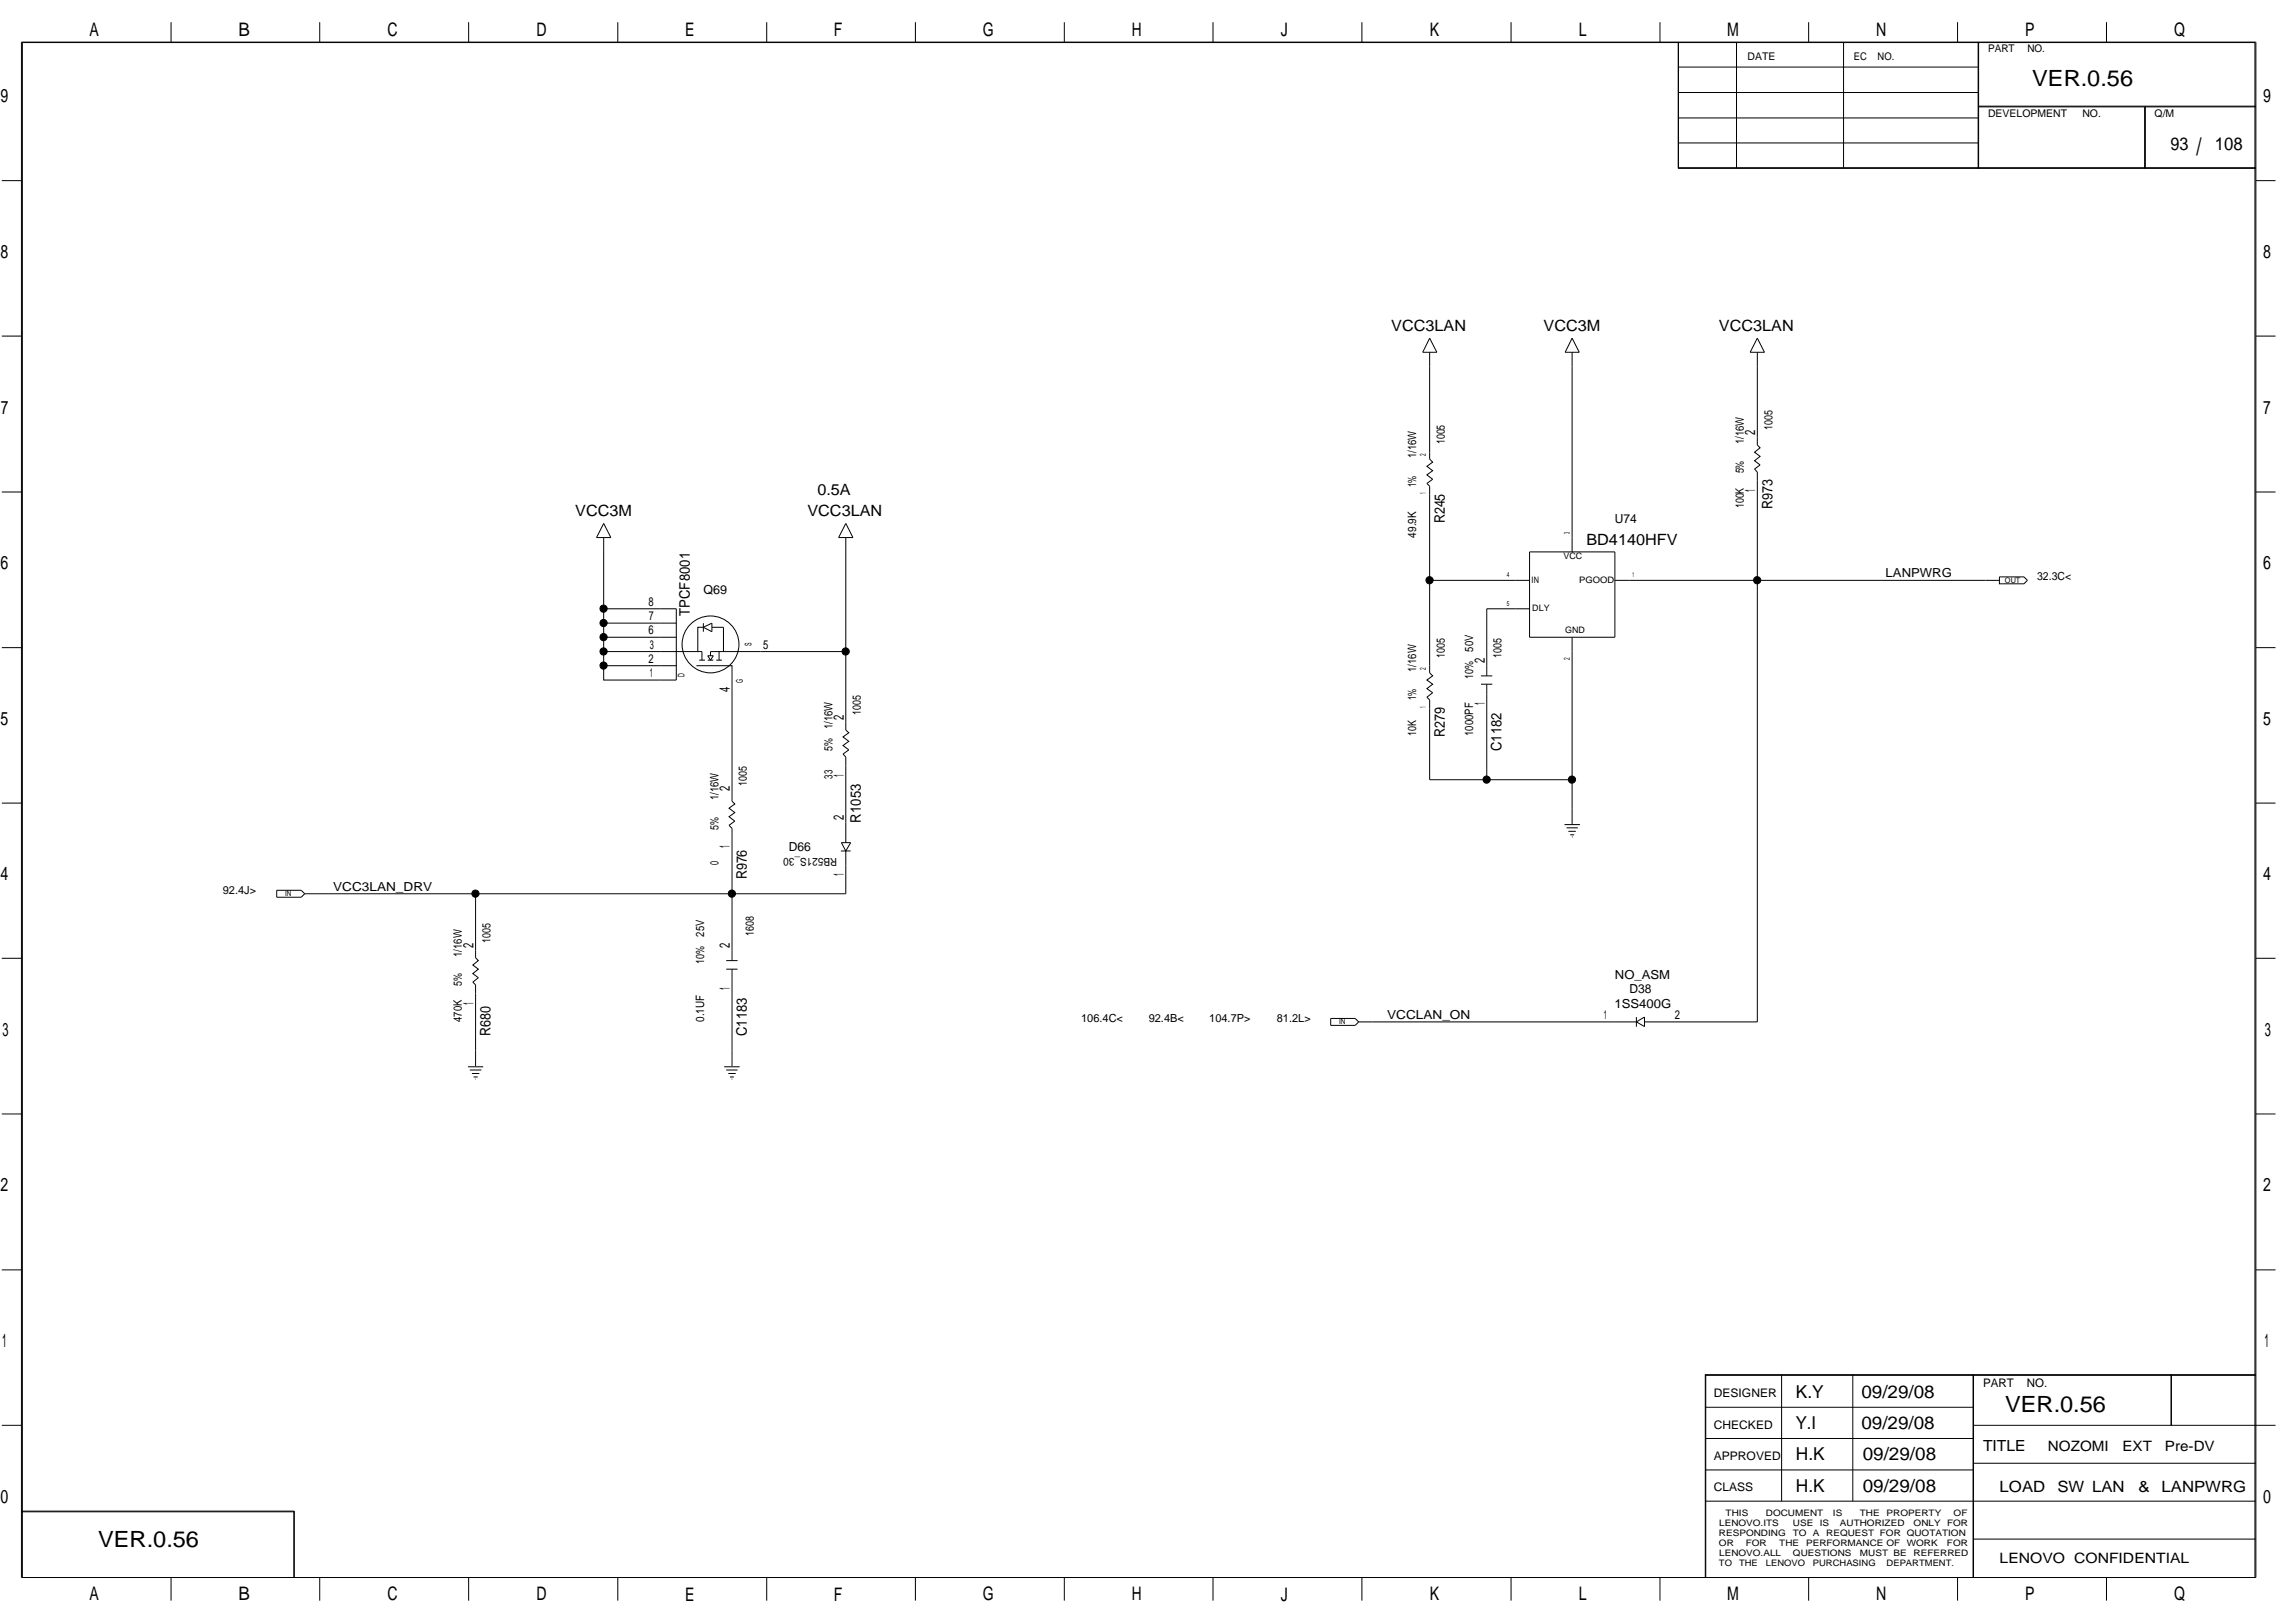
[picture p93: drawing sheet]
<svg xmlns="http://www.w3.org/2000/svg" width="420mm" height="297mm" viewBox="0 0 420 297" stroke-linecap="round" stroke-linejoin="round" font-family="sans-serif">
<defs><g id="words">
<text font-size="4.4" x="402.1" y="28.4">/</text>
<g font-size="4.1">
<text x="372.1" y="15.7">VER.0.56</text>
<text x="367.1" y="258.4">VER.0.56</text>
<text x="18" y="283.2">VER.0.56</text>
</g>
<g font-size="3.4">
<text x="16.4" y="6.6">A</text>
<text x="43.6" y="6.6">B</text>
<text x="70.9" y="6.6">C</text>
<text x="98.2" y="6.6">D</text>
<text x="125.4" y="6.6">E</text>
<text x="152.7" y="6.6">F</text>
<text x="179.9" y="6.6">G</text>
<text x="207.2" y="6.6">H</text>
<text x="234.5" y="6.6">J</text>
<text x="261.8" y="6.6">K</text>
<text x="289" y="6.6">L</text>
<text x="316.2" y="6.6">M</text>
<text x="343.5" y="6.6">N</text>
<text x="370.8" y="6.6">P</text>
<text x="398" y="6.6">Q</text>
<text x=".1" y="18.8">9</text>
<text x="414.3" y="18.8">9</text>
<text x=".1" y="47.2">8</text>
<text x="414.3" y="47.2">8</text>
<text x=".2" y="75.7">7</text>
<text x="414.3" y="75.7">7</text>
<text x=".1" y="104.2">6</text>
<text x="414.3" y="104.2">6</text>
<text x=".1" y="132.7">5</text>
<text x="414.3" y="132.7">5</text>
<text x=".1" y="161.1">4</text>
<text x="414.3" y="161.1">4</text>
<text x=".5" y="189.6">3</text>
<text x="414.6" y="189.6">3</text>
<text x=".1" y="218.1">2</text>
<text x="414.3" y="218.1">2</text>
<text x=".4" y="246.6">1</text>
<text x="414.6" y="246.6">1</text>
<text x=".1" y="275.1">0</text>
<text x="414.3" y="275.1">0</text>
<text x="16.4" y="292.9">A</text>
<text x="43.6" y="292.9">B</text>
<text x="70.9" y="292.9">C</text>
<text x="98.2" y="292.9">D</text>
<text x="125.4" y="292.9">E</text>
<text x="152.7" y="292.9">F</text>
<text x="179.9" y="292.9">G</text>
<text x="207.2" y="292.9">H</text>
<text x="234.5" y="292.9">J</text>
<text x="261.8" y="292.9">K</text>
<text x="289" y="292.9">L</text>
<text x="316.2" y="292.9">M</text>
<text x="343.5" y="292.9">N</text>
<text x="370.8" y="292.9">P</text>
<text x="398" y="292.9">Q</text>
</g>
<g font-size="3.3">
<text x="397.4" y="27.4">93</text>
<text x="405.5" y="27.4">108</text>
<text x="328.8" y="255.8">K.Y</text>
<text x="340.8" y="255.8">09/29/08</text>
<text x="328.7" y="261.6">Y.I</text>
<text x="340.8" y="261.6">09/29/08</text>
<text x="328.8" y="267.3">H.K</text>
<text x="341" y="267.3">09/29/08</text>
<text x="328.8" y="273">H.K</text>
<text x="341" y="273">09/29/08</text>
</g>
<g font-size="2.8">
<text x="254.7" y="60.6">VCC3LAN</text>
<text x="282.6" y="60.6">VCC3M</text>
<text x="314.7" y="60.6">VCC3LAN</text>
<text x="105.3" y="94.5">VCC3M</text>
<text x="147.8" y="94.5">VCC3LAN</text>
<text x="149.6" y="90.6">0.5A</text>
<text x="290.4" y="99.7">BD4140HFV</text>
<text x="363" y="265.6">TITLE</text>
<text x="366.1" y="273.1">LOAD</text>
<text x="376.7" y="273.1">SW LAN</text>
<text x="391.5" y="273.1">&amp;</text>
<text x="395.7" y="273.1">LANPWRG</text>
</g>
<g font-size="2.7">
<text x="321.3" y="79.6" transform="rotate(-90 321.3 79.6)">2</text>
<text x="264.5" y="95.8" transform="rotate(-90 264.5 95.8)">R245</text>
<text x="321.3" y="90" transform="rotate(-90 321.3 90)">1</text>
<text x="324.5" y="93.2" transform="rotate(-90 324.5 93.2)">R973</text>
<text x="126.3" y="112.7" transform="rotate(-90 126.3 112.7)">TPCF8001</text>
<text x="271.8" y="121.3" transform="rotate(-90 271.8 121.3)">2</text>
<text x="133.6" y="126.7" transform="rotate(-90 133.6 126.7)">4</text>
<text x="154.5" y="131.7" transform="rotate(-90 154.5 131.7)">2</text>
<text x="271.8" y="129.1" transform="rotate(-90 271.8 129.1)">1</text>
<text x="264.5" y="134.9" transform="rotate(-90 264.5 134.9)">R279</text>
<text x="274.9" y="137.5" transform="rotate(-90 274.9 137.5)">C1182</text>
<text x="154.5" y="142.2" transform="rotate(-90 154.5 142.2)">1</text>
<text x="133.6" y="144.8" transform="rotate(-90 133.6 144.8)">2</text>
<text x="133.6" y="155.2" transform="rotate(-90 133.6 155.2)">1</text>
<text x="154.5" y="150" transform="rotate(-90 154.5 150)">2</text>
<text x="157.6" y="150.5" transform="rotate(-90 157.6 150.5)">R1053</text>
<text x="136.7" y="161" transform="rotate(-90 136.7 161)">R976</text>
<text x="154.5" y="160.4" transform="rotate(-90 154.5 160.4)">1</text>
<text x="86.7" y="173.5" transform="rotate(-90 86.7 173.5)">2</text>
<text x="133.6" y="173.5" transform="rotate(-90 133.6 173.5)">2</text>
<text x="86.7" y="183.9" transform="rotate(-90 86.7 183.9)">1</text>
<text x="133.6" y="181.2" transform="rotate(-90 133.6 181.2)">1</text>
<text x="89.8" y="189.7" transform="rotate(-90 89.8 189.7)">R680</text>
<text x="136.7" y="189.7" transform="rotate(-90 136.7 189.7)">C1183</text>
</g>
<g font-size="2.6">
<text x="374.9" y="265.5">NOZOMI</text>
<text x="388.6" y="265.5">EXT</text>
<text x="396.4" y="265.5">Pre-DV</text>
<text x="366.1" y="286.1">LENOVO CONFIDENTIAL</text>
</g>
<g font-size="2.3">
<text x="295.6" y="95.8">U74</text>
<text x="345.2" y="105.7">LANPWRG</text>
<text x="118.7" y="110.9">8</text>
<text x="118.8" y="113.5">7</text>
<text x="128.8" y="108.8">Q69</text>
<text x="118.7" y="116.1">6</text>
<text x="119" y="118.7">3</text>
<text x="139.7" y="118.7">5</text>
<text x="118.7" y="121.3">2</text>
<text x="118.9" y="123.9">1</text>
<text x="144.4" y="155.7">D66</text>
<text x="61" y="163">VCC3LAN_DRV</text>
<text x="295.6" y="179.2">NO_ASM</text>
<text x="295.6" y="184.4">1SS400G</text>
<text x="298.3" y="181.8">D38</text>
<text x="253.9" y="186.5">VCCLAN_ON</text>
<text x="293.6" y="186.5">1</text>
<text x="306.6" y="186.5">2</text>
</g>
<g font-size="2.2">
<text x="313.8" y="255.7">DESIGNER</text>
<text x="363" y="253.8">PART</text>
<text x="371.1" y="253.8">NO.</text>
<text x="313.8" y="261.5">CHECKED</text>
<text x="313.8" y="267.2">APPROVED</text>
<text x="313.8" y="272.9">CLASS</text>
</g>
<g font-size="2.1">
<text x="259.3" y="83.9" transform="rotate(-90 259.3 83.9)">1/16W</text>
<text x="264.5" y="81.3" transform="rotate(-90 264.5 81.3)">1005</text>
<text x="319.2" y="81.3" transform="rotate(-90 319.2 81.3)">1/16W</text>
<text x="324.5" y="78.7" transform="rotate(-90 324.5 78.7)">1005</text>
<text x="259.3" y="89.1" transform="rotate(-90 259.3 89.1)">1%</text>
<text x="319.2" y="86.7" transform="rotate(-90 319.2 86.7)">5%</text>
<text x="319.2" y="93" transform="rotate(-90 319.2 93)">100K</text>
<text x="259.3" y="98.4" transform="rotate(-90 259.3 98.4)">49.9K</text>
<text x="269.7" y="119.3" transform="rotate(-90 269.7 119.3)">50V</text>
<text x="259.3" y="123" transform="rotate(-90 259.3 123)">1/16W</text>
<text x="264.5" y="120.4" transform="rotate(-90 264.5 120.4)">1005</text>
<text x="269.7" y="124.3" transform="rotate(-90 269.7 124.3)">10%</text>
<text x="274.9" y="120.4" transform="rotate(-90 274.9 120.4)">1005</text>
<text x="157.6" y="130.8" transform="rotate(-90 157.6 130.8)">1005</text>
<text x="259.3" y="128.2" transform="rotate(-90 259.3 128.2)">1%</text>
<text x="152.4" y="137.5" transform="rotate(-90 152.4 137.5)">5%</text>
<text x="152.4" y="133.4" transform="rotate(-90 152.4 133.4)">1/16W</text>
<text x="259.3" y="134.7" transform="rotate(-90 259.3 134.7)">10K</text>
<text x="269.7" y="134.7" transform="rotate(-90 269.7 134.7)">1000PF</text>
<text x="136.7" y="143.8" transform="rotate(-90 136.7 143.8)">1005</text>
<text x="152.4" y="142.5" transform="rotate(-90 152.4 142.5)">33</text>
<text x="131.5" y="146.5" transform="rotate(-90 131.5 146.5)">1/16W</text>
<text x="131.5" y="151.8" transform="rotate(-90 131.5 151.8)">5%</text>
<text x="131.5" y="158.4" transform="rotate(-90 131.5 158.4)">0</text>
<text x="89.8" y="172.5" transform="rotate(-90 89.8 172.5)">1005</text>
<text x="128.9" y="171.4" transform="rotate(-90 128.9 171.4)">25V</text>
<text x="138" y="171.2" transform="rotate(-90 138 171.2)">1608</text>
<text x="84.6" y="175.1" transform="rotate(-90 84.6 175.1)">1/16W</text>
<text x="128.9" y="176.4" transform="rotate(-90 128.9 176.4)">10%</text>
<text x="84.6" y="180.5" transform="rotate(-90 84.6 180.5)">5%</text>
<text x="84.6" y="187" transform="rotate(-90 84.6 187)">470K</text>
<text x="128.9" y="187" transform="rotate(-90 128.9 187)">0.1UF</text>
</g>
<g font-size="2">
<text x="372.9" y="106.2">32.3C&lt;</text>
<text x="153.3" y="157" transform="rotate(180 153.3 157)">RB521S_30</text>
<text x="40.8" y="163.5">92.4J&gt;</text>
<text x="197.9" y="187">106.4C&lt;</text>
<text x="210.3" y="187">92.4B&lt;</text>
<text x="221.4" y="187">104.7P&gt;</text>
<text x="233.8" y="187">81.2L&gt;</text>
</g>
<g font-size="1.9">
<text x="319.9" y="11">DATE</text>
<text x="339.4" y="11">EC</text>
<text x="343.7" y="11">NO.</text>
<text x="364" y="9.5">PART</text>
<text x="371.2" y="9.5">NO.</text>
<text x="364" y="21.3">DEVELOPMENT</text>
<text x="381.2" y="21.3">NO.</text>
<text x="394.5" y="21.3">Q/M</text>
</g>
<g font-size="1.7">
<text x="137.6" y="118.2" transform="rotate(-90 137.6 118.2)">S</text>
<text x="125.3" y="124" transform="rotate(-90 125.3 124)">D</text>
<text x="136" y="125" transform="rotate(-90 136 125)">G</text>
</g>
<g font-size="1.6">
<text x="280.4" y="106.7">IN</text>
<text x="286.2" y="102.2">VCC</text>
<text x="289.1" y="106.7">PGOOD</text>
<text x="280.5" y="111.9">DLY</text>
<text x="286.5" y="115.8">GND</text>
<text x="314.7" y="281.2">RESPONDING</text>
<text x="314.7" y="279.3">LENOVO.ITS</text>
<text x="315.9" y="277.5">THIS</text>
<text x="323.3" y="277.5">DOCUMENT</text>
<text x="328.2" y="281.2">TO</text>
<text x="328.2" y="279.3">USE</text>
<text x="331.9" y="281.2">A</text>
<text x="333.2" y="279.3">IS</text>
<text x="334.3" y="281.2">REQUEST FOR QUOTATION</text>
<text x="335.6" y="277.5">IS</text>
<text x="336.8" y="279.3">AUTHORIZED</text>
<text x="340.5" y="277.5">THE</text>
<text x="345.4" y="277.5">PROPERTY</text>
<text x="350.3" y="279.3">ONLY</text>
<text x="356.5" y="279.3">FOR</text>
<text x="357.7" y="277.5">OF</text>
<text x="314.7" y="286.7">TO</text>
<text x="314.7" y="283">OR</text>
<text x="314.7" y="284.9">LENOVO.ALL</text>
<text x="318.4" y="286.7">THE</text>
<text x="319.6" y="283">FOR</text>
<text x="323.3" y="286.7">LENOVO</text>
<text x="325.7" y="283">THE</text>
<text x="328.2" y="284.9">QUESTIONS</text>
<text x="330.7" y="283">PERFORMANCE OF</text>
<text x="331.9" y="286.7">PURCHASING</text>
<text x="340.5" y="284.9">MUST BE</text>
<text x="345.4" y="286.7">DEPARTMENT.</text>
<text x="349.1" y="283">WORK</text>
<text x="350.3" y="284.9">REFERRED</text>
<text x="356.4" y="283">FOR</text>
</g>
<g font-size="1.5">
<text x="261.1" y="83.5" transform="rotate(-90 261.1 83.5)">2</text>
<text x="261.1" y="90.5" transform="rotate(-90 261.1 90.5)">1</text>
<text x="287.4" y="97.7" transform="rotate(-90 287.4 97.7)">3</text>
<text x="261.1" y="122.6" transform="rotate(-90 261.1 122.6)">2</text>
<text x="287.4" y="120.8" transform="rotate(-90 287.4 120.8)">2</text>
<text x="261.1" y="129.6" transform="rotate(-90 261.1 129.6)">1</text>
</g>
<g font-size="1.4">
<text x="367.1" y="106.6">OUT</text>
<text x="52.2" y="164">IN</text>
<text x="245.1" y="187.4">IN</text>
</g>
<g font-size="1.3">
<text x="275.9" y="105.7">4</text>
<text x="298.9" y="105.7">1</text>
<text x="275.9" y="110.9">5</text>
</g>
</g></defs>
<g fill="none" stroke="#000" stroke-width=".18">
<path d="M3.9 7.7h409.1v281h-409.1zM31.3 4.1v3.6M58.5 4.1v3.6M85.8 4.1v3.6M113.1 4.1v3.6M140.4 4.1v3.6M167.6 4.1v3.6M194.8 4.1v3.6M222.1 4.1v3.6M249.3 4.1v3.6M276.6 4.1v3.6M303.9 4.1v3.6"/>
<path d="M307.2 7.7v23.1h105.8M307.2 12.3h55M307.2 16.9h55M307.3 7.7v23.1M317.9 7.7v23.1M331.1 4.1v3.6M337.5 7.7v23.1M358.4 4.1v3.6M362.2 7.7v23.1M362.2 19.4h50.8M362.2 19.6h50.8M385.6 4.1v3.6"/>
<path d="M392.6 19.6v11.2M392.8 19.6v11.2M.3 33.1h3.6M307.2 30.7h105.8M307.2 21.6h55M307.3 26.2h54.9M413 33.1h3.6M.3 61.5h3.6M261.7 61.9l1.3 2.6h-2.5zM261.7 64.5v19.5l.6 .6-1.1 .7 1.1 .8-1.1 .8 1.1 .8-1.1 .8 .5 .5v34.1l.6 .6-1.1 .8 1.1 .7-1.1 .8 1.1 .8-1.1 .8 .5 .5v14.6h10.5v-17.5M287.8 61.9l1.3 2.6h-2.6zM287.8 64.5v36.5"/>
<path d="M321.7 61.9l1.3 2.6h-2.6zM321.7 64.5v16.9l.5 .6-1 .8 1 .7-1 .8 1 .8-1 .8 .5 .5v19.8h44.3M413 61.5h3.6M.3 90h3.6M110.5 95.8l1.3 2.6h-2.6zM110.5 98.4v13M154.8 98.4v20.9h-24.7v.7M154.8 95.8l1.4 2.6h-2.7zM413 90h3.6M.3 118.5h3.6M110.5 114v-2.6h13.3v13.1h-13.3v-2.7h13.3M123.8 114h-13.3v2.6"/>
<path d="M123.8 116.6h-13.3v2.7M128.8 114.8l1.5 .8v-1.6l-1.5 .8h-1v4.5M128.8 114v1.6M130.3 114.8h2.1v4.5M131.6 119.3v1.5M154.8 119.3v14.3l.6 .5-1.1 .8 1.1 .8-1.1 .7 1.1 .8-1.1 .8 .5 .6v15.6M280 111.4h-7.8v12.3M280 106.2h-18.3M280 101h15.6v15.6h-15.6zM287.8 116.6v34.2M295.6 106.2h26.1v80.8h-20.6M366 105.6h4.5l.7 .6-.7 .6h-4.5z"/>
<path d="M413 118.5h3.6M127.5 121.8h6.5v24.8l.5 .6-1 .7 1 .8-1 .8 1 .8-1 .7 .5 .6v24.2M128 120.8h1.1M128.5 120.8v-1.5h-18v2.5M129.6 120h1l-.5 .8zM129.6 120.8h1M131.1 120.8h1.1M271.1 123.7h2.1M271.1 125.2h2.1M.3 147h3.6M154 155.7h1.7M154 154.2h1.7l-.9 1.5z"/>
<path d="M154.8 155.7v7.9h-99M272.2 142.7h15.6M286.4 150.9h2.9M286.8 151.5h2.1M287.1 152.1h1.4M287.5 152.8h.7M287.8 153.2h.1M413 147h3.6M.3 175.4h3.6M50.7 162.9h4.4l.7 .7-.7 .6h-4.4zM87.1 163.6v11.7l.5 .5-1 .8 1 .8-1 .8 1 .7-1 .8 .5 .6v14.8M133 175.8h2"/>
<path d="M133 177.4h2M134 177.4v17.7M413 175.4h3.6M85.7 195.2h2.8M86 195.8h2.1M86.4 196.5h1.3M86.7 197.1h.7M87 197.5h.1M132.6 195.2h2.8M133 195.8h2M133.3 196.5h1.4M133.6 197.1h.8"/>
<path d="M133.9 197.5h.2M243.6 186.4h4.5l.6 .6-.6 .7h-4.5zM299.6 187l1.5 .9v-1.8l-1.5 .9h-50.9M299.6 186.1v1.8M.3 203.9h3.6M413 203.9h3.6M.3 232.4h3.6M413 232.4h3.6M312.2 251.7h100.8M312.2 257.6h49M312.3 251.6v37M326.2 251.6v23.1"/>
<path d="M339.2 251.6v23.1M361.2 251.6v37M361.3 251.6v37M397.5 251.6v9.3M413 251.6h-100.8v37M.3 260.9h3.6M3.9 276.6h50v12M3.9 276.7h50M53.8 276.6v12M312.2 274.7h100.8M312.2 263.3h49M312.2 269h49"/>
<path d="M361.2 267.8h51.8M361.2 260.9h55.4M31.3 288.6v4.3M58.5 288.6v4.3M85.8 288.6v4.3M113.1 288.6v4.3M140.4 288.6v4.3M167.6 288.6v4.3M194.8 288.6v4.3M222.1 288.6v4.3M249.3 288.6v4.3M276.6 288.6v4.3"/>
<path d="M303.9 288.6v4.3M331.1 288.6v4.3M358.4 288.6v4.3M361.2 281.7h51.8M385.6 288.6v4.3M412.8 288.6v-280.8h-408.7v280.8"/>
<circle cx="130.1" cy="117.9" r="5.2"/>
</g>
<g fill="#000" stroke="#000" stroke-width=".18">
<circle cx="110.5" cy="111.4" r=".66"/>
<circle cx="110.5" cy="114" r=".66"/>
<circle cx="110.5" cy="119.2" r=".66"/>
<circle cx="110.5" cy="116.6" r=".66"/>
<circle cx="154.8" cy="119.2" r=".66"/>
<circle cx="261.7" cy="106.2" r=".66"/>
<circle cx="321.7" cy="106.2" r=".66"/>
<circle cx="110.5" cy="121.8" r=".66"/>
<circle cx="272.2" cy="142.7" r=".66"/>
<circle cx="287.8" cy="142.7" r=".66"/>
<circle cx="87" cy="163.6" r=".66"/>
<circle cx="134" cy="163.6" r=".66"/>
</g>
<use href="#words"/>
</svg>
